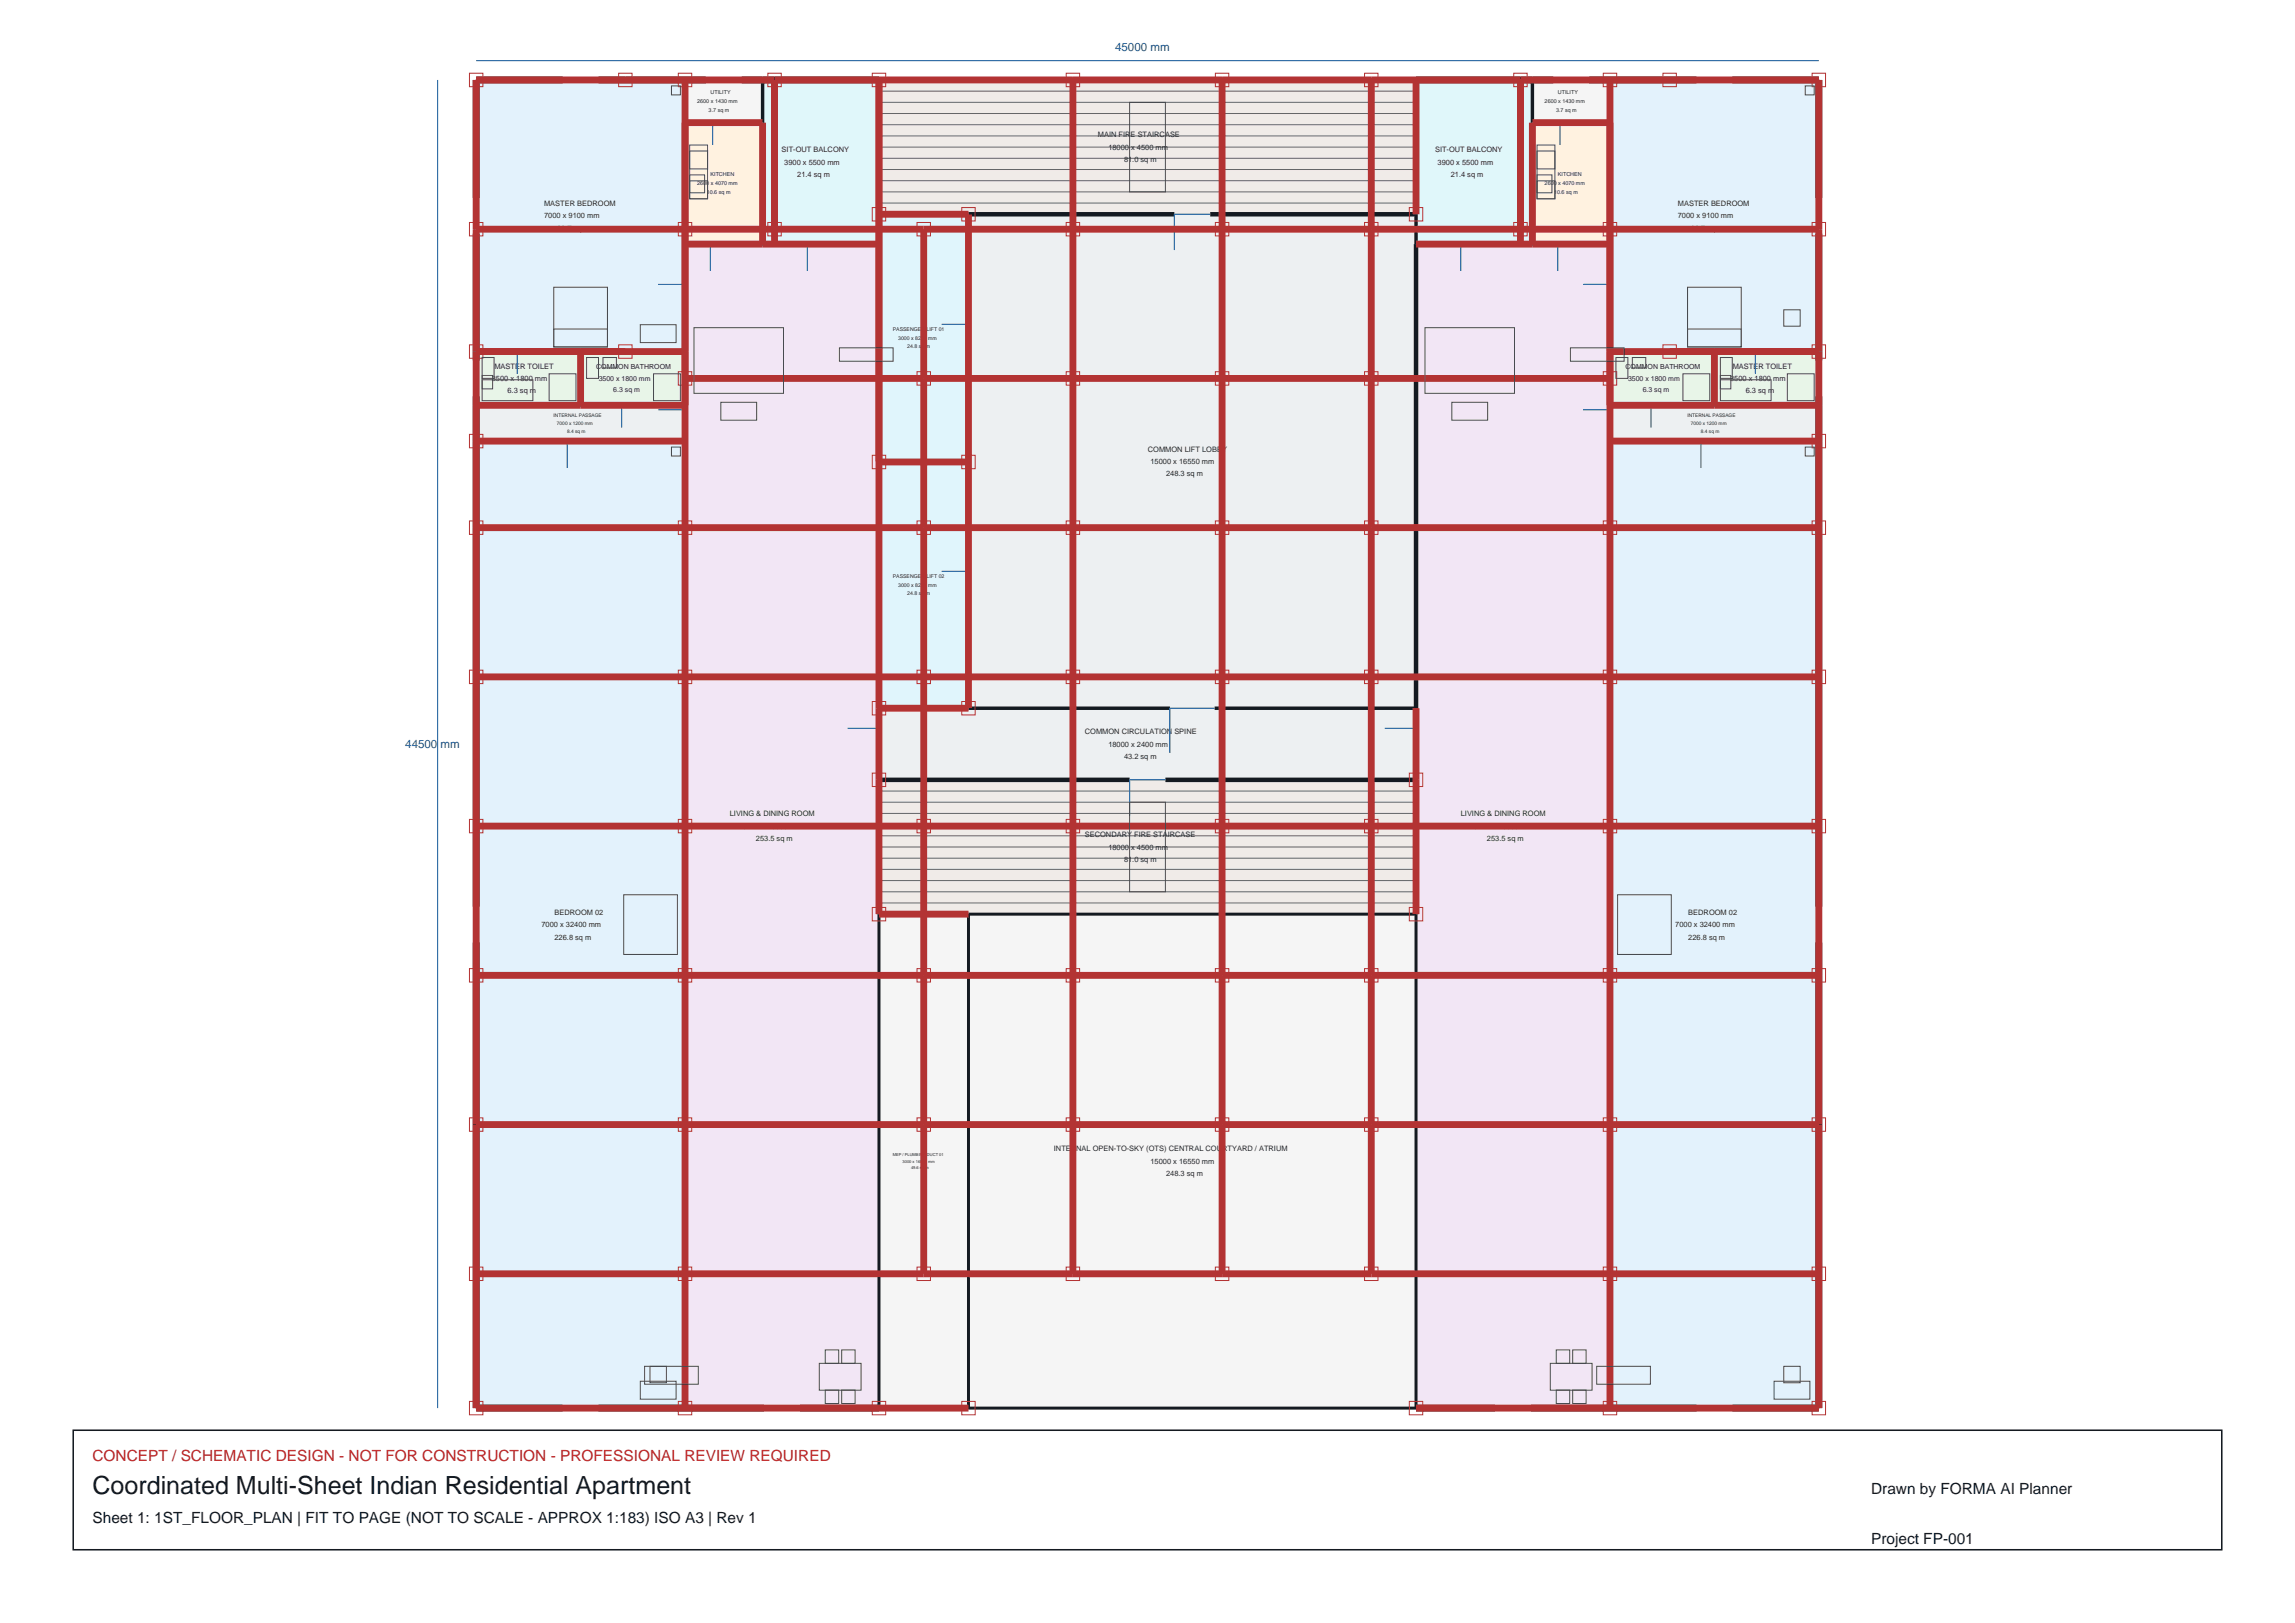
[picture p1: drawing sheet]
<svg xmlns="http://www.w3.org/2000/svg" width="420mm" height="297mm" viewBox="0 0 420 297" stroke-linecap="round" stroke-linejoin="round" font-family="sans-serif">
<defs><g id="words">
<text font-size="4.6" fill="#141a21" x="16.9" y="273.4">Coordinated Multi-Sheet Indian Residential Apartment</text>
<text font-size="2.8" fill="#bf1f1f" x="16.9" y="267.4">CONCEPT / SCHEMATIC DESIGN - NOT FOR CONSTRUCTION - PROFESSIONAL REVIEW REQUIRED</text>
<g font-size="2.8" fill="#141a21">
<text x="342.5" y="273.4">Drawn by FORMA AI Planner</text>
<text x="16.9" y="278.7">Sheet 1: 1ST_FLOOR_PLAN | FIT TO PAGE (NOT TO SCALE - APPROX 1:183) ISO A3 | Rev 1</text>
<text x="342.5" y="282.6">Project FP-001</text>
</g>
<g font-size="2.1" fill="#1a5999">
<text x="204.2" y="9.4">45000 mm</text>
<text x="74.2" y="136.9">44500 mm</text>
</g>
<g font-size="1.4" fill="#1f2630">
<text x="143.1" y="27.9">SIT-OUT BALCONY</text>
<text x="201" y="25.1">MAIN FIRE STAIRCASE</text>
<text x="202.9" y="27.4">18000 x 4500 mm</text>
<text x="205.8" y="29.7">81.0 sq m</text>
<text x="262.7" y="27.9">SIT-OUT BALCONY</text>
<text x="143.6" y="30.1">3900 x 5500 mm</text>
<text x="146" y="32.4">21.4 sq m</text>
<text x="263.2" y="30.1">3900 x 5500 mm</text>
<text x="265.6" y="32.4">21.4 sq m</text>
<text x="99.6" y="37.7">MASTER BEDROOM</text>
<text x="99.6" y="40">7000 x 9100 mm</text>
<text x="307.2" y="37.7">MASTER BEDROOM</text>
<text x="307.2" y="40">7000 x 9100 mm</text>
<text x="102" y="42.2">63.7 sq m</text>
<text x="309.6" y="42.2">63.7 sq m</text>
<text x="90" y="69.7">3500 x 1800 mm</text>
<text x="90.5" y="67.5">MASTER TOILET</text>
<text x="92.9" y="72">6.3 sq m</text>
<text x="316.7" y="69.7">3500 x 1800 mm</text>
<text x="317.2" y="67.5">MASTER TOILET</text>
<text x="319.6" y="72">6.3 sq m</text>
<text x="210.1" y="82.6">COMMON LIFT LOBBY</text>
<text x="210.6" y="84.9">15000 x 16550 mm</text>
<text x="213.5" y="87.1">248.3 sq m</text>
<text x="198.6" y="134.4">COMMON CIRCULATION SPINE</text>
<text x="202.9" y="136.7">18000 x 2400 mm</text>
<text x="205.8" y="138.9">43.2 sq m</text>
<text x="133.6" y="149.4">LIVING &amp; DINING ROOM</text>
<text x="267.4" y="149.4">LIVING &amp; DINING ROOM</text>
<text x="136" y="151.7">6500 x 39000 mm</text>
<text x="138.4" y="153.9">253.5 sq m</text>
<text x="198.6" y="153.2">SECONDARY FIRE STAIRCASE</text>
<text x="202.9" y="155.5">18000 x 4500 mm</text>
<text x="269.8" y="151.7">6500 x 39000 mm</text>
<text x="272.2" y="153.9">253.5 sq m</text>
<text x="205.8" y="157.7">81.0 sq m</text>
<text x="101.5" y="167.4">BEDROOM 02</text>
<text x="309.1" y="167.4">BEDROOM 02</text>
<text x="99.1" y="169.7">7000 x 32400 mm</text>
<text x="101.5" y="172">226.8 sq m</text>
<text x="306.7" y="169.7">7000 x 32400 mm</text>
<text x="309.1" y="172">226.8 sq m</text>
<text x="192.9" y="210.7">INTERNAL OPEN-TO-SKY (OTS) CENTRAL COURTYARD / ATRIUM</text>
<text x="210.6" y="213">15000 x 16550 mm</text>
<text x="213.5" y="215.2">248.3 sq m</text>
</g>
<g font-size="1.3" fill="#1f2630">
<text x="109.2" y="67.6">COMMON BATHROOM</text>
<text x="109.6" y="69.7">3500 x 1800 mm</text>
<text x="112.3" y="71.8">6.3 sq m</text>
<text x="297.6" y="67.6">COMMON BATHROOM</text>
<text x="298.1" y="69.7">3500 x 1800 mm</text>
<text x="300.7" y="71.8">6.3 sq m</text>
</g>
<g font-size="1" fill="#1f2630">
<text x="130.1" y="17.3">UTILITY</text>
<text x="285.2" y="17.3">UTILITY</text>
<text x="127.7" y="18.9">2600 x 1430 mm</text>
<text x="129.7" y="20.5">3.7 sq m</text>
<text x="282.8" y="18.9">2600 x 1430 mm</text>
<text x="284.9" y="20.5">3.7 sq m</text>
<text x="127.7" y="33.9">2600 x 4070 mm</text>
<text x="129.4" y="35.5">10.6 sq m</text>
<text x="130.1" y="32.3">KITCHEN</text>
<text x="282.8" y="33.9">2600 x 4070 mm</text>
<text x="284.5" y="35.5">10.6 sq m</text>
<text x="285.2" y="32.3">KITCHEN</text>
<text x="163.4" y="60.6">PASSENGER LIFT 01</text>
<text x="164.4" y="62.2">3000 x 8280 mm</text>
<text x="166.1" y="63.7">24.8 sq m</text>
<text x="163.4" y="105.8">PASSENGER LIFT 02</text>
<text x="164.4" y="107.4">3000 x 8270 mm</text>
<text x="166.1" y="108.9">24.8 sq m</text>
</g>
<g font-size=".9" fill="#1f2630">
<text x="101.3" y="76.3">INTERNAL PASSAGE</text>
<text x="102" y="77.8">7000 x 1200 mm</text>
<text x="308.9" y="76.3">INTERNAL PASSAGE</text>
<text x="309.5" y="77.8">7000 x 1200 mm</text>
<text x="103.8" y="79.2">8.4 sq m</text>
<text x="311.4" y="79.2">8.4 sq m</text>
</g>
<g font-size=".7" fill="#1f2630">
<text x="163.4" y="211.6">MEP / PLUMBING DUCT 01</text>
<text x="165.2" y="212.8">3000 x 16550 mm</text>
<text x="166.8" y="214">49.6 sq m</text>
</g>
</g></defs>
<path d="M87.2 14.6h245.8v243.1h-245.8z" fill="none" stroke="#4d4d4d" stroke-width=".18"/>
<path d="M125.4 14.6h14.2v7.8h-14.2z" fill="#f5f5f5"/>
<path d="M125.4 22.4h14.2v22.3h-14.2z" fill="#fff2e0"/>
<path d="M139.6 14.6h21.3v30.1h-21.3z" fill="#e0f7fa"/>
<path d="M125.4 44.7h35.5v213h-35.5z" fill="#f2e6f5"/>
<path d="M87.2 14.6h38.2v49.7h-38.2z" fill="#e3f2fc"/>
<g fill="#e8f5e8">
<path d="M87.2 64.3h19.1v9.9h-19.1z"/>
<path d="M106.3 64.3h19.1v9.9h-19.1z"/>
</g>
<path d="M87.2 74.2h38.2v6.5h-38.2z" fill="#edf0f2"/>
<path d="M87.2 80.7h38.2v177h-38.2z" fill="#e3f2fc"/>
<path d="M280.5 14.6h14.2v7.8h-14.2z" fill="#f5f5f5"/>
<path d="M280.5 22.4h14.2v22.3h-14.2z" fill="#fff2e0"/>
<path d="M259.2 14.6h21.3v30.1h-21.3z" fill="#e0f7fa"/>
<path d="M259.2 44.7h35.5v213h-35.5z" fill="#f2e6f5"/>
<path d="M294.7 14.6h38.3v49.7h-38.3z" fill="#e3f2fc"/>
<g fill="#e8f5e8">
<path d="M313.9 64.3h19.1v9.9h-19.1z"/>
<path d="M294.7 64.3h19.2v9.9h-19.2z"/>
</g>
<path d="M294.7 74.2h38.3v6.5h-38.3z" fill="#edf0f2"/>
<path d="M294.7 80.7h38.3v177h-38.3z" fill="#e3f2fc"/>
<g fill="#e0f5fc">
<path d="M160.9 39.2h16.4v45.2h-16.4z"/>
<path d="M160.9 84.4h16.4v45.2h-16.4z"/>
</g>
<path d="M160.9 14.6h98.3v24.6h-98.3z" fill="#f0ebe8"/>
<path d="M160.9 18.7h98.3M160.9 16.7h98.3M160.9 37.2h98.3M160.9 35.1h98.3M160.9 33.1h98.3M160.9 31h98.3M160.9 29h98.3M160.9 26.9h98.3M160.9 24.9h98.3M160.9 22.8h98.3M160.9 20.8h98.3" fill="none" stroke="#666" stroke-width=".18"/>
<path d="M160.9 142.7h98.3v24.6h-98.3z" fill="#f0ebe8"/>
<path d="M160.9 159.1h98.3M160.9 157.1h98.3M160.9 155h98.3M160.9 153h98.3M160.9 150.9h98.3M160.9 148.9h98.3M160.9 146.8h98.3M160.9 144.8h98.3M160.9 165.3h98.3M160.9 163.2h98.3M160.9 161.2h98.3" fill="none" stroke="#666" stroke-width=".18"/>
<g fill="#edf0f2">
<path d="M177.3 39.2h81.9v90.4h-81.9z"/>
<path d="M160.9 129.6h98.3v13.1h-98.3z"/>
</g>
<g fill="#f5f5f5">
<path d="M160.9 167.3h16.4v90.4h-16.4z"/>
<path d="M177.3 167.3h81.9v90.4h-81.9z"/>
</g>
<g fill="none" stroke="#141a21" stroke-width=".63" stroke-linecap="butt">
<path d="M125.4 14.6v37.5M139.6 14.6v30.1M160.9 14.6v30.1h-8.2M259.2 14.6v30.1h8.2M280.5 14.6v30.1M294.7 14.6v37.5M125.4 22.4h5.1M134.6 22.4h5M280.5 22.4h5.1M289.7 22.4h5M125.4 44.7h4.7M125.4 57v18"/>
<path d="M135 44.7h12.8M272.4 44.7h12.8M290.1 44.7h4.6M294.7 57v18M87.2 64.3h7.5M87.2 74.2h26.6M98.8 64.3h26.6M106.3 64.3v9.9M117.9 74.2h7.5M125.4 79.9v177.8M294.7 64.3h26.7M294.7 74.2h7.6"/>
<path d="M294.7 79.9v177.8M306.4 74.2h26.6M313.9 64.3v9.9M325.5 64.3h7.5M87.2 80.7h16.6M108.8 80.7h16.6M294.7 80.7h16.7M316.3 80.7h16.7M177.3 129.6h36.9M222.4 129.6h36.8"/>
</g>
<g fill="none" stroke="#141a21" stroke-width=".82" stroke-linecap="butt">
<path d="M160.9 14.6h98.3M160.9 39.2h54.1M177.3 39.2v20.2M221.6 39.2h37.6M160.9 44.7v88.6M259.2 44.7v88.6M177.3 64.3v40.3M160.9 84.4h16.4M177.3 109.5v20.1h-16.4M160.9 139v28.3M259.2 139v28.3M160.9 142.7h45.9"/>
<path d="M213.4 142.7h45.8"/>
</g>
<g fill="none" stroke="#141a21" stroke-width="1.3" stroke-linecap="butt">
<path d="M103 14.6h-15.8v21.6M109.6 14.6h19.6M135.8 14.6h25.1M259.2 14.6h25.2M290.9 14.6h19.7M317.1 14.6h15.9v21.6M87.2 42.8v23.2M333 42.8v23.2M87.2 72.5v93.4M333 72.5v93.4M87.2 172.5v85.2h15.8M333 172.5v85.2h-15.9"/>
<path d="M109.6 257.7h30.3M146.4 257.7h14.5M259.2 257.7h14.5M280.3 257.7h30.3"/>
</g>
<path d="M160.9 167.3h98.3v90.4h-98.3zM177.3 167.3v90.4" fill="none" stroke="#141a21" stroke-width=".55"/>
<g fill="none" stroke="#1473b3" stroke-width=".21">
<path d="M103 14.6h6.6M103 14.3h6.6M103 15h6.6M129.2 14.6h6.6M129.2 14.3h6.6M129.2 15h6.6M284.4 14.6h6.5M284.4 14.3h6.5M284.4 15h6.5M310.6 14.6h6.5M310.6 14.3h6.5M310.6 15h6.5"/>
<path d="M86.8 36.2v6.6M87.2 36.2v6.6M87.6 36.2v6.6M134.6 22.4h-4.1v4.1M221.6 39.2h-6.6v6.6M289.7 22.4h-4.1v4.1M332.6 36.2v6.6M333 36.2v6.6M333.4 36.2v6.6M120.5 52.1h4.9v4.9M135 44.7h-4.9v4.9M152.7 44.7h-4.9v4.9"/>
<path d="M172.4 59.4h4.9v4.9M272.4 44.7h-5v4.9M289.8 52.1h4.9v4.9M290.1 44.7h-4.9v4.9M86.8 66v6.5M87.2 66v6.5M87.6 66v6.5M98.8 64.3h-4.1v4.1M117.9 74.2h-4.1v4.1M120.5 75h4.9v4.9M289.8 75h4.9v4.9M306.4 74.2h-4.1v4.1"/>
<path d="M325.5 64.3h-4.1v4.1M332.6 66v6.5M333 66v6.5M333.4 66v6.5M108.8 80.7h-5v4.9M316.3 80.7h-4.9v4.9M172.4 104.6h4.9v4.9M155.2 133.3h5.7v5.7M222.4 129.6h-8.2v8.2M253.5 133.3h5.7v5.7M213.4 142.7h-6.6v6.6M86.8 165.9v6.6"/>
<path d="M87.2 165.9v6.6M87.6 165.9v6.6M332.6 165.9v6.6M333 165.9v6.6M333.4 165.9v6.6M103 257.7h6.6M103 257.3h6.6M103 258.1h6.6M139.9 257.7h6.5M139.9 257.3h6.5M139.9 258.1h6.5M273.7 257.7h6.6"/>
<path d="M273.7 257.3h6.6M273.7 258.1h6.6M310.6 257.7h6.5M310.6 257.3h6.5M310.6 258.1h6.5"/>
</g>
<g fill="none" stroke="#b33333" stroke-width=".18">
<path d="M85.9 13.4h2.5v2.5h-2.5zM113.3 13.4h2.4v2.5h-2.4zM124.2 13.4h2.4v2.5h-2.4zM140.6 13.4h2.4v2.5h-2.4zM159.7 13.4h2.4v2.5h-2.4zM195.2 13.4h2.5v2.5h-2.5zM222.5 13.4h2.5v2.5h-2.5zM249.8 13.4h2.5v2.5h-2.5zM277.1 13.4h2.5v2.5h-2.5zM293.5 13.4h2.5v2.5h-2.5zM304.4 13.4h2.5v2.5h-2.5zM331.8 13.4h2.4v2.5h-2.4z"/>
<path d="M159.7 38h2.4v2.4h-2.4zM176.1 38h2.4v2.4h-2.4zM258 38h2.5v2.4h-2.5zM85.9 40.7h2.5v2.5h-2.5zM124.2 40.7h2.4v2.5h-2.4zM140.6 40.7h2.4v2.5h-2.4zM167.9 40.7h2.4v2.5h-2.4zM195.2 40.7h2.5v2.5h-2.5zM222.5 40.7h2.5v2.5h-2.5zM249.8 40.7h2.5v2.5h-2.5zM277.1 40.7h2.5v2.5h-2.5zM293.5 40.7h2.5v2.5h-2.5z"/>
<path d="M331.8 40.7h2.4v2.5h-2.4zM85.9 63.1h2.5v2.5h-2.5zM85.9 79.5h2.5v2.5h-2.5zM113.3 63.1h2.4v2.5h-2.4zM124.2 68h2.4v2.5h-2.4zM167.9 68h2.4v2.5h-2.4zM195.2 68h2.5v2.5h-2.5zM222.5 68h2.5v2.5h-2.5zM249.8 68h2.5v2.5h-2.5zM293.5 68h2.5v2.5h-2.5zM304.4 63.1h2.5v2.5h-2.5zM331.8 63.1h2.4v2.5h-2.4z"/>
<path d="M331.8 79.5h2.4v2.5h-2.4zM85.9 95.3h2.5v2.5h-2.5zM124.2 95.3h2.4v2.5h-2.4zM159.7 83.3h2.4v2.5h-2.4zM167.9 95.3h2.4v2.5h-2.4zM176.1 83.3h2.4v2.5h-2.4zM195.2 95.3h2.5v2.5h-2.5zM222.5 95.3h2.5v2.5h-2.5zM249.8 95.3h2.5v2.5h-2.5zM293.5 95.3h2.5v2.5h-2.5zM331.8 95.3h2.4v2.5h-2.4zM85.9 122.7h2.5v2.4h-2.5z"/>
<path d="M124.2 122.7h2.4v2.4h-2.4zM159.7 128.4h2.4v2.4h-2.4zM167.9 122.7h2.4v2.4h-2.4zM176.1 128.4h2.4v2.4h-2.4zM195.2 122.7h2.5v2.4h-2.5zM222.5 122.7h2.5v2.4h-2.5zM249.8 122.7h2.5v2.4h-2.5zM293.5 122.7h2.5v2.4h-2.5zM331.8 122.7h2.4v2.4h-2.4zM85.9 150h2.5v2.4h-2.5zM124.2 150h2.4v2.4h-2.4zM159.7 141.5h2.4v2.5h-2.4z"/>
<path d="M167.9 150h2.4v2.4h-2.4zM195.2 150h2.5v2.4h-2.5zM222.5 150h2.5v2.4h-2.5zM249.8 150h2.5v2.4h-2.5zM258 141.5h2.5v2.5h-2.5zM293.5 150h2.5v2.4h-2.5zM331.8 150h2.4v2.4h-2.4zM85.9 177.3h2.5v2.4h-2.5zM124.2 177.3h2.4v2.4h-2.4zM159.7 166.1h2.4v2.4h-2.4zM167.9 177.3h2.4v2.4h-2.4zM195.2 177.3h2.5v2.4h-2.5z"/>
<path d="M222.5 177.3h2.5v2.4h-2.5zM249.8 177.3h2.5v2.4h-2.5zM258 166.1h2.5v2.4h-2.5zM293.5 177.3h2.5v2.4h-2.5zM331.8 177.3h2.4v2.4h-2.4zM85.9 204.6h2.5v2.4h-2.5zM124.2 204.6h2.4v2.4h-2.4zM167.9 204.6h2.4v2.4h-2.4zM195.2 204.6h2.5v2.4h-2.5zM222.5 204.6h2.5v2.4h-2.5zM249.8 204.6h2.5v2.4h-2.5zM293.5 204.6h2.5v2.4h-2.5z"/>
<path d="M331.8 204.6h2.4v2.4h-2.4zM85.9 231.9h2.5v2.5h-2.5zM124.2 231.9h2.4v2.5h-2.4zM167.9 231.9h2.4v2.5h-2.4zM195.2 231.9h2.5v2.5h-2.5zM222.5 231.9h2.5v2.5h-2.5zM249.8 231.9h2.5v2.5h-2.5zM293.5 231.9h2.5v2.5h-2.5zM331.8 231.9h2.4v2.5h-2.4zM85.9 256.5h2.5v2.4h-2.5zM124.2 256.5h2.4v2.4h-2.4zM159.7 256.5h2.4v2.4h-2.4z"/>
<path d="M176.1 256.5h2.4v2.4h-2.4zM258 256.5h2.5v2.4h-2.5zM293.5 256.5h2.5v2.4h-2.5zM331.8 256.5h2.4v2.4h-2.4z"/>
</g>
<g fill="none" stroke="#b33333" stroke-width="1.3" stroke-linecap="butt">
<path d="M125.4 14.6v243.1M141.8 14.6v30.1M160.9 14.6v152.7h16.4M196.4 14.6v218.5M223.7 14.6v218.5M251 14.6v218.5M259.2 14.6v24.6M278.4 14.6v30.1M294.7 14.6v243.1M125.4 22.4h14.2v22.3M160.9 39.2h16.4v90.4h-16.4M294.7 22.4h-14.2v22.3"/>
<path d="M87.2 41.9h245.8M125.4 44.7h35.5M169.1 41.9v191.2M259.2 44.7h35.5M87.2 64.3h38.2M87.2 74.2h38.2M106.3 64.3v9.9M125.4 69.3h169.3M294.7 64.3h38.3M294.7 74.2h38.3M313.9 64.3v9.9M87.2 96.6h245.8"/>
<path d="M87.2 80.7h38.2M160.9 84.6h16.4M294.7 80.7h38.3M87.2 123.9h245.8M259.2 129.6v37.7M87.2 151.2h245.8M87.2 178.5h245.8M87.2 205.8h245.8M87.2 233.1h245.8M177.3 257.7h-90.1v-243.1h245.8v243.1h-73.8"/>
</g>
<g fill="none" stroke="#4d4d4d" stroke-width=".18">
<path d="M122.9 15.7h1.7v1.7h-1.7zM206.8 18.7h6.6v16.4h-6.6zM330.5 15.7h1.6v1.7h-1.6zM126.3 26.5h3.2v9.9h-3.2zM126.3 27.6h3.2v3.3h-3.2zM126.3 32h2.7v3.3h-2.7zM126.3 33.1h3.2v3.3h-3.2zM281.4 26.5h3.3v9.9h-3.3zM281.4 27.6h3.3v3.3h-3.3zM281.4 32h2.7v3.3h-2.7zM281.4 33.1h3.3v3.3h-3.3zM101.4 52.6h9.8v10.9h-9.8z"/>
<path d="M117.2 59.4h6.6v3.3h-6.6zM127.1 60h16.3v12h-16.3zM260.9 60h16.4v12h-16.4zM308.9 52.6h9.9v10.9h-9.9zM326.6 56.7h3v3h-3zM88.3 65.4h2.2v3.9h-2.2zM88.3 68.7h1.9v2.5h-1.9zM88.3 69.5h9.3v3.8h-9.3zM100.5 68.4h4.9v4.9h-4.9zM101.4 60.2h9.8v3.3h-9.8zM107.4 65.4h2.2v3.9h-2.2zM110.4 65.4h2.4v1.9h-2.4z"/>
<path d="M119.6 68.4h5v4.9h-5zM132 73.6h6.5v3.3h-6.5zM153.7 63.7h9.8v2.4h-9.8zM265.8 73.6h6.6v3.3h-6.6zM287.5 63.7h9.8v2.4h-9.8zM295.8 65.4h2.2v3.9h-2.2zM298.8 65.4h2.5v1.9h-2.5zM308.1 68.4h4.9v4.9h-4.9zM308.9 60.2h9.9v3.3h-9.9zM315 65.4h2.1v3.9h-2.1zM315 68.7h1.9v2.5h-1.9zM315 69.5h9.2v3.8h-9.2z"/>
<path d="M327.2 68.4h4.9v4.9h-4.9zM122.9 81.8h1.7v1.7h-1.7zM330.5 81.8h1.6v1.7h-1.6zM206.8 146.8h6.6v16.4h-6.6zM114.2 163.8h9.8v10.9h-9.8zM296.1 163.8h9.9v10.9h-9.9zM117.2 252.8h6.6v3.3h-6.6zM118 250.1h9.8v3.2h-9.8zM119 250.1h3v3h-3zM150 249.5h7.6v4.9h-7.6zM151.1 247.1h2.4v2.4h-2.4zM151.1 254.4h2.4v2.5h-2.4z"/>
<path d="M154.1 247.1h2.4v2.4h-2.4zM154.1 254.4h2.4v2.5h-2.4zM283.8 249.5h7.7v4.9h-7.7zM284.9 247.1h2.5v2.4h-2.5zM284.9 254.4h2.5v2.5h-2.5zM287.9 247.1h2.5v2.4h-2.5zM287.9 254.4h2.5v2.5h-2.5zM292.3 250.1h9.8v3.2h-9.8zM324.8 252.8h6.5v3.3h-6.5zM326.6 250.1h3v3h-3z"/>
</g>
<path d="M80.1 14.6v243.1M87.2 11.1h245.8" fill="none" stroke="#1a5999" stroke-width=".18"/>
<path d="M13.4 261.8h393.4v21.8h-393.4z" fill="none" stroke="#141a21" stroke-width=".28"/>
<use href="#words"/>
</svg>
